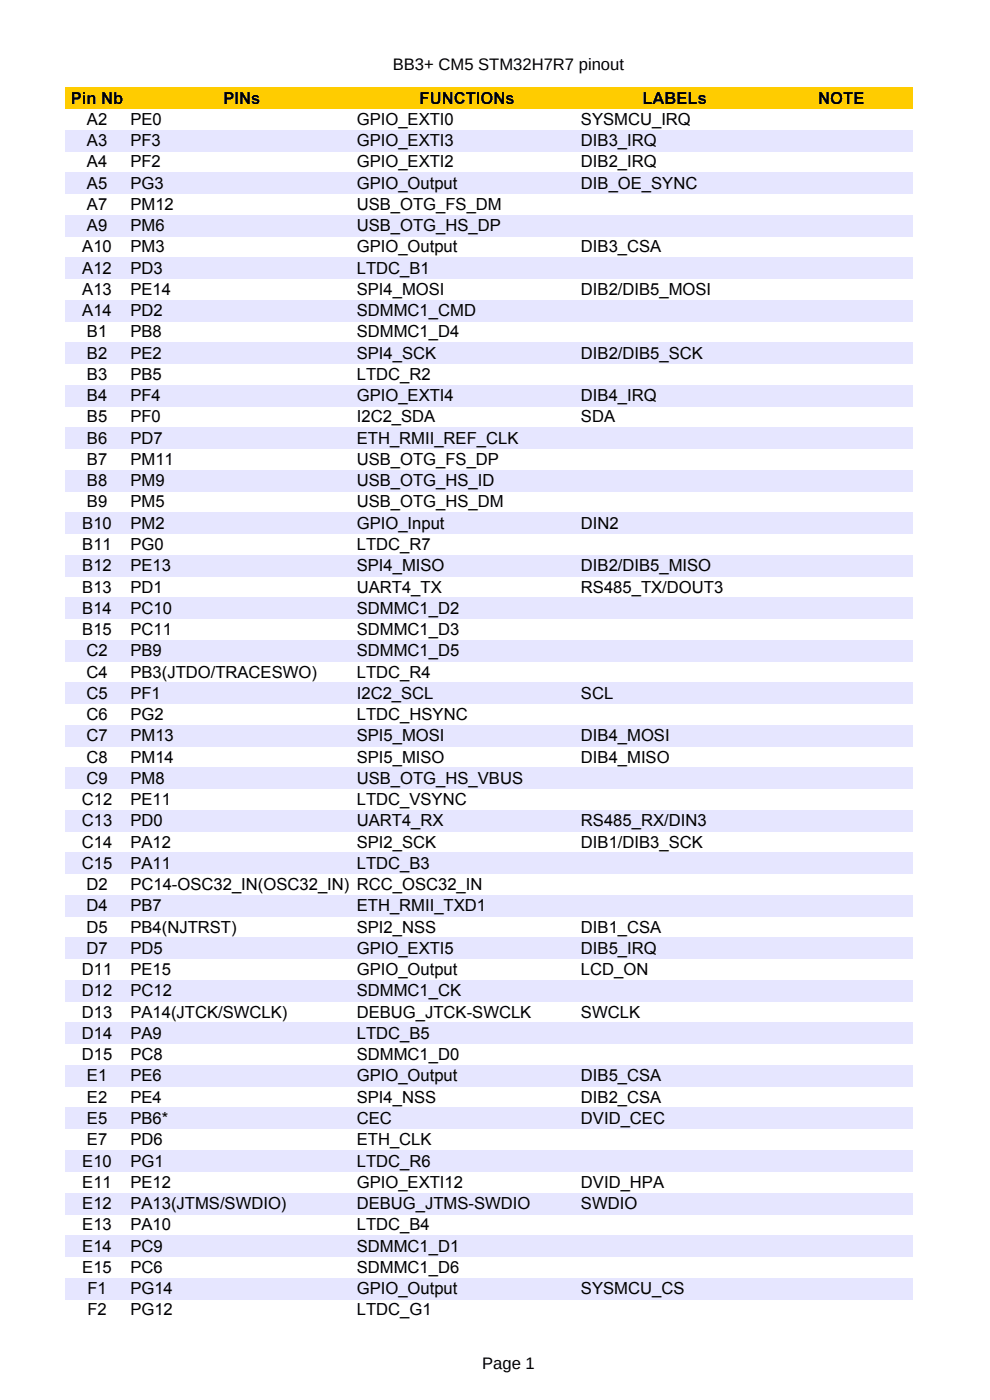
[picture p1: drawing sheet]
<svg xmlns="http://www.w3.org/2000/svg" width="210mm" height="297mm" viewBox="0 0 210 297" stroke-linecap="round" stroke-linejoin="round" font-family="sans-serif">
<defs><g id="words">
<g font-size="3.5">
<text x="83.3" y="14.8">BB3+ CM5 STM32H7R7 pinout</text>
<text x="15" y="22">Pin Nb</text>
<text x="47.4" y="22">PINs</text>
<text x="89" y="22">FUNCTIONs</text>
<text x="136.3" y="22">LABELs</text>
<text x="173.6" y="22">NOTE</text>
<text x="18.4" y="26.5">A2</text>
<text x="27.7" y="26.5">PE0</text>
<text x="75.7" y="26.5">GPIO_EXTI0</text>
<text x="123.2" y="26.5">SYSMCU_IRQ</text>
<text x="18.4" y="31">A3</text>
<text x="18.4" y="35.5">A4</text>
<text x="27.7" y="31">PF3</text>
<text x="27.7" y="35.5">PF2</text>
<text x="75.7" y="31">GPIO_EXTI3</text>
<text x="75.7" y="35.5">GPIO_EXTI2</text>
<text x="123.2" y="31">DIB3_IRQ</text>
<text x="123.2" y="35.5">DIB2_IRQ</text>
<text x="18.4" y="40">A5</text>
<text x="27.7" y="40">PG3</text>
<text x="75.7" y="40">GPIO_Output</text>
<text x="123.2" y="40">DIB_OE_SYNC</text>
<text x="18.4" y="44.5">A7</text>
<text x="27.7" y="44.5">PM12</text>
<text x="75.7" y="44.5">USB_OTG_FS_DM</text>
<text x="17.5" y="53.5">A10</text>
<text x="18.4" y="49">A9</text>
<text x="27.7" y="49">PM6</text>
<text x="27.7" y="53.5">PM3</text>
<text x="75.7" y="49">USB_OTG_HS_DP</text>
<text x="75.7" y="53.5">GPIO_Output</text>
<text x="123.2" y="53.5">DIB3_CSA</text>
<text x="17.5" y="58.1">A12</text>
<text x="27.7" y="58.1">PD3</text>
<text x="75.7" y="58.1">LTDC_B1</text>
<text x="17.5" y="62.6">A13</text>
<text x="27.7" y="62.6">PE14</text>
<text x="75.7" y="62.6">SPI4_MOSI</text>
<text x="123.2" y="62.6">DIB2/DIB5_MOSI</text>
<text x="17.5" y="67.1">A14</text>
<text x="18.4" y="71.6">B1</text>
<text x="27.7" y="67.1">PD2</text>
<text x="27.7" y="71.6">PB8</text>
<text x="75.7" y="67.1">SDMMC1_CMD</text>
<text x="75.7" y="71.6">SDMMC1_D4</text>
<text x="18.4" y="76.1">B2</text>
<text x="27.7" y="76.1">PE2</text>
<text x="75.7" y="76.1">SPI4_SCK</text>
<text x="123.2" y="76.1">DIB2/DIB5_SCK</text>
<text x="18.4" y="80.6">B3</text>
<text x="27.7" y="80.6">PB5</text>
<text x="75.7" y="80.6">LTDC_R2</text>
<text x="18.4" y="85.1">B4</text>
<text x="18.4" y="89.6">B5</text>
<text x="27.7" y="85.1">PF4</text>
<text x="27.7" y="89.6">PF0</text>
<text x="75.7" y="85.1">GPIO_EXTI4</text>
<text x="75.7" y="89.6">I2C2_SDA</text>
<text x="123.2" y="85.1">DIB4_IRQ</text>
<text x="123.2" y="89.6">SDA</text>
<text x="18.4" y="94.1">B6</text>
<text x="27.7" y="94.1">PD7</text>
<text x="75.7" y="94.1">ETH_RMII_REF_CLK</text>
<text x="18.4" y="98.6">B7</text>
<text x="27.7" y="98.6">PM11</text>
<text x="75.7" y="98.6">USB_OTG_FS_DP</text>
<text x="18.4" y="103.2">B8</text>
<text x="18.4" y="107.7">B9</text>
<text x="27.7" y="103.2">PM9</text>
<text x="27.7" y="107.7">PM5</text>
<text x="75.7" y="103.2">USB_OTG_HS_ID</text>
<text x="75.7" y="107.7">USB_OTG_HS_DM</text>
<text x="17.5" y="112.2">B10</text>
<text x="27.7" y="112.2">PM2</text>
<text x="75.7" y="112.2">GPIO_Input</text>
<text x="123.2" y="112.2">DIN2</text>
<text x="17.5" y="116.7">B11</text>
<text x="27.7" y="116.7">PG0</text>
<text x="75.7" y="116.7">LTDC_R7</text>
<text x="17.5" y="121.2">B12</text>
<text x="17.5" y="125.7">B13</text>
<text x="27.7" y="121.2">PE13</text>
<text x="27.7" y="125.7">PD1</text>
<text x="75.7" y="121.2">SPI4_MISO</text>
<text x="75.7" y="125.7">UART4_TX</text>
<text x="123.2" y="121.2">DIB2/DIB5_MISO</text>
<text x="123.2" y="125.7">RS485_TX/DOUT3</text>
<text x="17.5" y="130.2">B14</text>
<text x="27.7" y="130.2">PC10</text>
<text x="75.7" y="130.2">SDMMC1_D2</text>
<text x="17.5" y="134.7">B15</text>
<text x="27.7" y="134.7">PC11</text>
<text x="75.7" y="134.7">SDMMC1_D3</text>
<text x="18.3" y="139.2">C2</text>
<text x="18.3" y="143.7">C4</text>
<text x="27.7" y="139.2">PB9</text>
<text x="27.7" y="143.7">PB3(JTDO/TRACESWO)</text>
<text x="75.7" y="139.2">SDMMC1_D5</text>
<text x="75.7" y="143.7">LTDC_R4</text>
<text x="18.3" y="148.3">C5</text>
<text x="27.7" y="148.3">PF1</text>
<text x="75.7" y="148.3">I2C2_SCL</text>
<text x="123.2" y="148.3">SCL</text>
<text x="18.3" y="152.8">C6</text>
<text x="27.7" y="152.8">PG2</text>
<text x="75.7" y="152.8">LTDC_HSYNC</text>
<text x="18.3" y="157.3">C7</text>
<text x="18.3" y="161.8">C8</text>
<text x="27.7" y="157.3">PM13</text>
<text x="27.7" y="161.8">PM14</text>
<text x="75.7" y="157.3">SPI5_MOSI</text>
<text x="75.7" y="161.8">SPI5_MISO</text>
<text x="123.2" y="157.3">DIB4_MOSI</text>
<text x="123.2" y="161.8">DIB4_MISO</text>
<text x="18.3" y="166.3">C9</text>
<text x="27.7" y="166.3">PM8</text>
<text x="75.7" y="166.3">USB_OTG_HS_VBUS</text>
<text x="17.4" y="170.8">C12</text>
<text x="27.7" y="170.8">PE11</text>
<text x="75.7" y="170.8">LTDC_VSYNC</text>
<text x="17.4" y="175.3">C13</text>
<text x="17.4" y="179.8">C14</text>
<text x="27.7" y="175.3">PD0</text>
<text x="27.7" y="179.8">PA12</text>
<text x="75.7" y="175.3">UART4_RX</text>
<text x="75.7" y="179.8">SPI2_SCK</text>
<text x="123.2" y="175.3">RS485_RX/DIN3</text>
<text x="123.2" y="179.8">DIB1/DIB3_SCK</text>
<text x="17.4" y="184.3">C15</text>
<text x="27.7" y="184.3">PA11</text>
<text x="75.7" y="184.3">LTDC_B3</text>
<text x="18.3" y="188.8">D2</text>
<text x="27.7" y="188.8">PC14-OSC32_IN(OSC32_IN) RCC_OSC32_IN</text>
<text x="18.3" y="193.4">D4</text>
<text x="18.3" y="197.9">D5</text>
<text x="27.7" y="193.4">PB7</text>
<text x="27.7" y="197.9">PB4(NJTRST)</text>
<text x="75.7" y="193.4">ETH_RMII_TXD1</text>
<text x="75.7" y="197.9">SPI2_NSS</text>
<text x="123.2" y="197.9">DIB1_CSA</text>
<text x="18.3" y="202.4">D7</text>
<text x="27.7" y="202.4">PD5</text>
<text x="75.7" y="202.4">GPIO_EXTI5</text>
<text x="123.2" y="202.4">DIB5_IRQ</text>
<text x="17.4" y="206.9">D11</text>
<text x="27.7" y="206.9">PE15</text>
<text x="75.7" y="206.9">GPIO_Output</text>
<text x="123.2" y="206.9">LCD_ON</text>
<text x="17.4" y="211.4">D12</text>
<text x="17.4" y="215.9">D13</text>
<text x="27.7" y="211.4">PC12</text>
<text x="27.7" y="215.9">PA14(JTCK/SWCLK)</text>
<text x="75.7" y="211.4">SDMMC1_CK</text>
<text x="75.7" y="215.9">DEBUG_JTCK-SWCLK</text>
<text x="123.2" y="215.9">SWCLK</text>
<text x="17.4" y="220.4">D14</text>
<text x="27.7" y="220.4">PA9</text>
<text x="75.7" y="220.4">LTDC_B5</text>
<text x="17.4" y="224.9">D15</text>
<text x="27.7" y="224.9">PC8</text>
<text x="75.7" y="224.9">SDMMC1_D0</text>
<text x="18.4" y="229.4">E1</text>
<text x="18.4" y="233.9">E2</text>
<text x="27.7" y="229.4">PE6</text>
<text x="27.7" y="233.9">PE4</text>
<text x="75.7" y="229.4">GPIO_Output</text>
<text x="75.7" y="233.9">SPI4_NSS</text>
<text x="123.2" y="229.4">DIB5_CSA</text>
<text x="123.2" y="233.9">DIB2_CSA</text>
<text x="18.4" y="238.5">E5</text>
<text x="27.7" y="238.5">PB6*</text>
<text x="75.7" y="238.5">CEC</text>
<text x="123.2" y="238.5">DVID_CEC</text>
<text x="18.4" y="243">E7</text>
<text x="27.7" y="243">PD6</text>
<text x="75.7" y="243">ETH_CLK</text>
<text x="17.5" y="247.5">E10</text>
<text x="17.5" y="252">E11</text>
<text x="27.7" y="247.5">PG1</text>
<text x="27.7" y="252">PE12</text>
<text x="75.7" y="247.5">LTDC_R6</text>
<text x="75.7" y="252">GPIO_EXTI12</text>
<text x="123.2" y="252">DVID_HPA</text>
<text x="17.5" y="256.5">E12</text>
<text x="27.7" y="256.5">PA13(JTMS/SWDIO)</text>
<text x="75.7" y="256.5">DEBUG_JTMS-SWDIO</text>
<text x="123.2" y="256.5">SWDIO</text>
<text x="17.5" y="261">E13</text>
<text x="27.7" y="261">PA10</text>
<text x="75.7" y="261">LTDC_B4</text>
<text x="17.5" y="265.5">E14</text>
<text x="27.7" y="265.5">PC9</text>
<text x="75.7" y="265.5">SDMMC1_D1</text>
<text x="17.5" y="270">E15</text>
<text x="18.5" y="274.5">F1</text>
<text x="27.7" y="270">PC6</text>
<text x="27.7" y="274.5">PG14</text>
<text x="75.7" y="270">SDMMC1_D6</text>
<text x="75.7" y="274.5">GPIO_Output</text>
<text x="123.2" y="274.5">SYSMCU_CS</text>
<text x="18.5" y="279">F2</text>
<text x="27.7" y="279">PG12</text>
<text x="75.7" y="279">LTDC_G1</text>
<text x="102.3" y="290.4">Page 1</text>
</g>
</g></defs>
<path d="M13.9 18.5h179.7v4.6h-179.7z" fill-rule="evenodd" fill="#fc0"/>
<g fill="#e6e6ff">
<path d="M13.9 27.6h179.7v4.5h-179.7z" fill-rule="evenodd"/>
<path d="M13.9 36.6h179.7v4.5h-179.7z" fill-rule="evenodd"/>
<path d="M13.9 45.6h179.7v4.5h-179.7z" fill-rule="evenodd"/>
<path d="M13.9 54.6h179.7v4.5h-179.7z" fill-rule="evenodd"/>
<path d="M13.9 63.6h179.7v4.6h-179.7z" fill-rule="evenodd"/>
<path d="M13.9 72.7h179.7v4.5h-179.7z" fill-rule="evenodd"/>
<path d="M13.9 81.7h179.7v4.5h-179.7z" fill-rule="evenodd"/>
<path d="M13.9 90.7h179.7v4.5h-179.7z" fill-rule="evenodd"/>
<path d="M13.9 99.7h179.7v4.5h-179.7z" fill-rule="evenodd"/>
<path d="M13.9 108.7h179.7v4.6h-179.7z" fill-rule="evenodd"/>
<path d="M13.9 117.8h179.7v4.5h-179.7z" fill-rule="evenodd"/>
<path d="M13.9 126.8h179.7v4.5h-179.7z" fill-rule="evenodd"/>
<path d="M13.9 135.8h179.7v4.5h-179.7z" fill-rule="evenodd"/>
<path d="M13.9 144.8h179.7v4.5h-179.7z" fill-rule="evenodd"/>
<path d="M13.9 153.8h179.7v4.6h-179.7z" fill-rule="evenodd"/>
<path d="M13.9 162.9h179.7v4.5h-179.7z" fill-rule="evenodd"/>
<path d="M13.9 171.9h179.7v4.5h-179.7z" fill-rule="evenodd"/>
<path d="M13.9 180.9h179.7v4.5h-179.7z" fill-rule="evenodd"/>
<path d="M13.9 189.9h179.7v4.5h-179.7z" fill-rule="evenodd"/>
<path d="M13.9 198.9h179.7v4.6h-179.7z" fill-rule="evenodd"/>
<path d="M13.9 208h179.7v4.5h-179.7z" fill-rule="evenodd"/>
<path d="M13.9 217h179.7v4.5h-179.7z" fill-rule="evenodd"/>
<path d="M13.9 226h179.7v4.5h-179.7z" fill-rule="evenodd"/>
<path d="M13.9 235h179.7v4.5h-179.7z" fill-rule="evenodd"/>
<path d="M13.9 244h179.7v4.6h-179.7z" fill-rule="evenodd"/>
<path d="M13.9 253.1h179.7v4.5h-179.7z" fill-rule="evenodd"/>
<path d="M13.9 262.1h179.7v4.5h-179.7z" fill-rule="evenodd"/>
<path d="M13.9 271.1h179.7v4.5h-179.7z" fill-rule="evenodd"/>
</g>
<use href="#words"/>
</svg>
